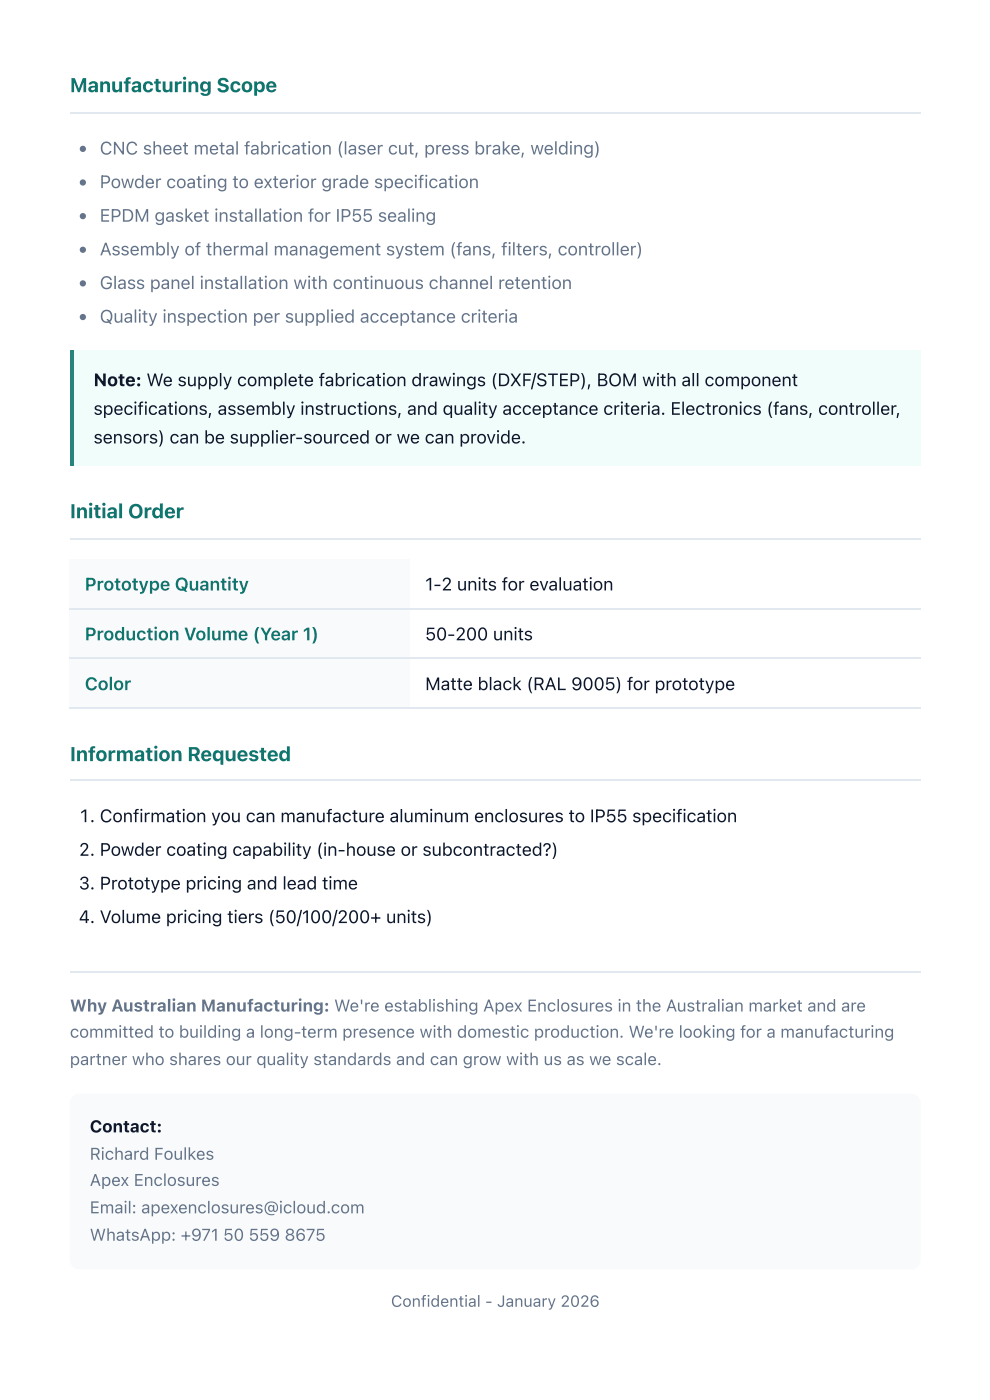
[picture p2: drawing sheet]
<svg xmlns="http://www.w3.org/2000/svg" width="210mm" height="297mm" viewBox="0 0 210 297" stroke-linecap="round" stroke-linejoin="round" font-family="sans-serif">
<defs><g id="words">
<g font-size="4.2" fill="#0f766e">
<text x="14.8" y="19.6">Manufacturing Scope</text>
<text x="14.8" y="110.1">Initial Order</text>
<text x="14.8" y="161.7">Information Requested</text>
</g>
<g font-size="3.8" fill="#64748b">
<text x="21.2" y="32.8">CNC sheet metal fabrication (laser cut, press brake, welding)</text>
<text x="21.2" y="40">Powder coating to exterior grade specification</text>
<text x="21.2" y="47.1">EPDM gasket installation for IP55 sealing</text>
<text x="21.2" y="54.2">Assembly of thermal management system (fans, filters, controller)</text>
<text x="21.2" y="61.4">Glass panel installation with continuous channel retention</text>
<text x="21.2" y="68.5">Quality inspection per supplied acceptance criteria</text>
</g>
<g font-size="3.8" fill="#0f172a">
<text x="19.8" y="82">Note: We supply complete fabrication drawings (DXF/STEP), BOM with all component</text>
<text x="19.8" y="88.1">specifications, assembly instructions, and quality acceptance criteria. Electronics (fans, controller,</text>
<text x="19.8" y="94.2">sensors) can be supplier-sourced or we can provide.</text>
<text x="90.3" y="125.4">1-2 units for evaluation</text>
<text x="90.3" y="136">50-200 units</text>
<text x="90.3" y="146.6">Matte black (RAL 9005) for prototype</text>
<text x="16.7" y="174.6">1. Confirmation you can manufacture aluminum enclosures to IP55 specification</text>
<text x="16.7" y="181.8">2. Powder coating capability (in-house or subcontracted?)</text>
<text x="16.7" y="188.9">3. Prototype pricing and lead time</text>
<text x="16.7" y="196.1">4. Volume pricing tiers (50/100/200+ units)</text>
</g>
<g font-size="3.8" fill="#0f766e">
<text x="18" y="125.4">Prototype Quantity</text>
<text x="18" y="136">Production Volume (Year 1)</text>
<text x="18" y="146.6">Color</text>
</g>
<g font-size="3.6" fill="#64748b">
<text x="14.8" y="214.8">Why Australian Manufacturing: We're establishing Apex Enclosures in the Australian market and are</text>
<text x="14.8" y="220.4">committed to building a long-term presence with domestic production. We're looking for a manufacturing</text>
<text x="14.8" y="226.2">partner who shares our quality standards and can grow with us as we scale.</text>
<text x="19" y="246.3">Richard Foulkes</text>
<text x="19" y="251.9">Apex Enclosures</text>
<text x="19" y="257.7">Email: apexenclosures@icloud.com</text>
<text x="19" y="263.5">WhatsApp: +971</text>
<text x="47.4" y="263.5">50</text>
<text x="52.8" y="263.5">559</text>
<text x="60.4" y="263.5">8675</text>
</g>
<text font-size="3.6" fill="#0f172a" x="19" y="240.5">Contact:</text>
<text font-size="3.4" fill="#64748b" x="83" y="277.5">Confidential - January 2026</text>
</g></defs>
<path d="M14.8 23.9h180.7" fill="none" stroke="#e2e8f0" stroke-width=".26"/>
<path d="M14.8 74.3h180.7v24.7h-180.7z" fill="#f0fdfa"/>
<path d="M14.8 74.3h.8v24.7h-.8z" fill="#0d9488"/>
<path d="M14.8 114.4h180.7" fill="none" stroke="#e2e8f0" stroke-width=".26"/>
<g fill="#f8fafc">
<path d="M14.8 118.8h72.2v10.3h-72.2z"/>
<path d="M14.8 129.1h72.2v10.6h-72.2z"/>
<path d="M14.8 139.7h72.2v10.6h-72.2z"/>
</g>
<path d="M14.8 129.2h180.7M14.8 139.8h180.7M14.8 150.4h180.7M14.8 165.8h180.7M14.8 206.5h180.7" fill="none" stroke="#e2e8f0" stroke-width=".26"/>
<path d="M15.4 232.9a2.12 2.12 0 0 1 1.5-.6h176.5a2.06 2.06 0 0 1 2.1 2.1v33.1a2.06 2.06 0 0 1-2.1 2.1h-176.5a2.12 2.12 0 0 1-2.1-2.1v-33.1a2.12 2.12 0 0 1 .6-1.5z" fill="#f8fafc"/>
<g fill="#64748b">
<circle cx="17.6" cy="31.6" r=".66"/>
<circle cx="17.6" cy="38.8" r=".66"/>
<circle cx="17.6" cy="45.9" r=".66"/>
<circle cx="17.6" cy="53" r=".66"/>
<circle cx="17.6" cy="60.2" r=".66"/>
<circle cx="17.6" cy="67.3" r=".66"/>
</g>
<use href="#words"/>
</svg>
